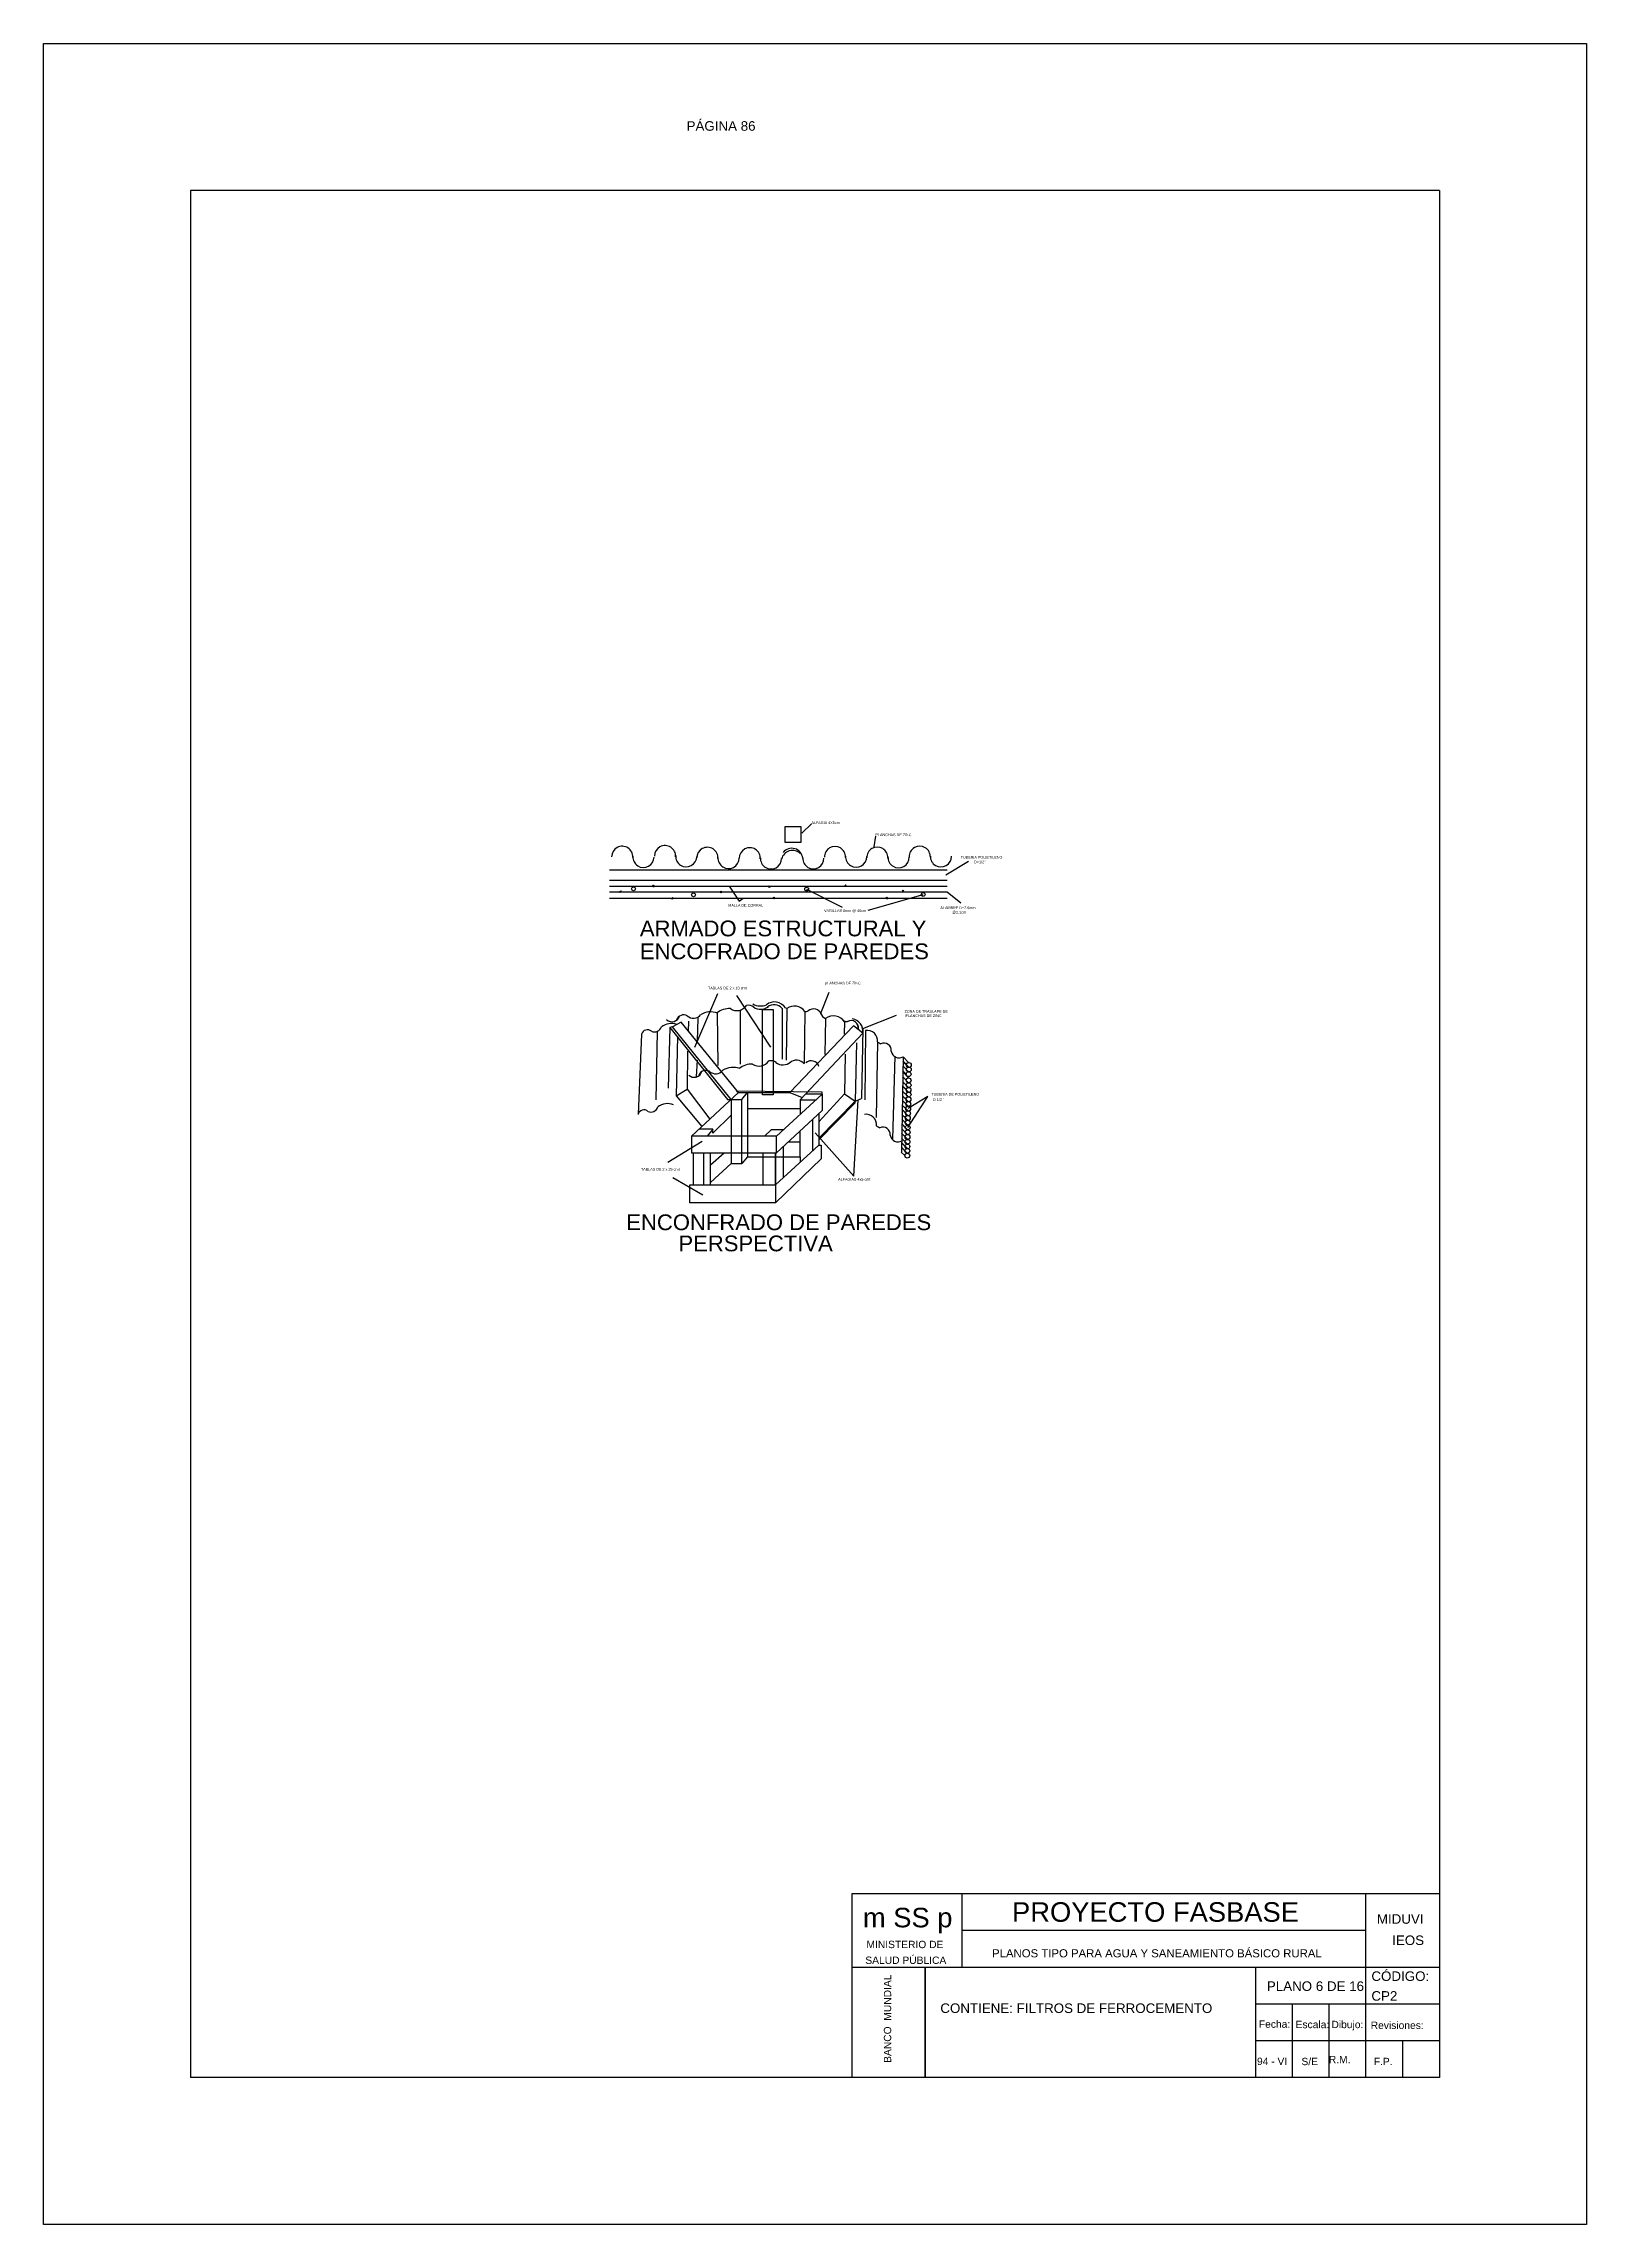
# Model space of a CAD drawing. Header units: metres. Extents: x 1959 to 4131, y 3282 to 4313.
# Drawn here: x 2841.68 to 2862.68, y 4281.15 to 4310.85 of the extents above; entities that cross this region are included whole.
import ezdxf
from ezdxf.enums import TextEntityAlignment as Align

# ---------------------------------------------------------------- set-up
doc = ezdxf.new("R2010")
doc.units = ezdxf.units.M
doc.linetypes.add('ACAD_ISO02W100', pattern=[15, 12, -3])
doc.layers.add('Dibujo', color=7, linetype='Continuous')
doc.styles.add('Annotative', font='arial.ttf')
doc.styles.get("Standard").update_dxf_attribs({"font": 'arial.ttf'})

msp = doc.modelspace()

# ---------------------------------------------------------------- linework, layer by layer
for p, q in [((2852.13, 4300.222), (2851.998, 4300.095)), ((2853.002, 4300.056), (2852.978, 4299.911)), ((2854.267, 4299.709), (2853.959, 4299.524)), ((2849.383, 4299.596), (2853.976, 4299.596)), ((2849.383, 4299.455), (2853.976, 4299.455)), ((2849.383, 4299.376), (2853.976, 4299.376)), ((2849.965, 4299.367), (2849.989, 4299.388)), ((2849.965, 4299.366), (2849.989, 4299.387)), ((2849.968, 4299.388), (2849.988, 4299.365)), ((2849.968, 4299.387), (2849.988, 4299.363)), ((2851.01, 4299.376), (2851.145, 4299.17)), ((2851.545, 4299.36), (2851.569, 4299.381)), ((2851.548, 4299.381), (2851.568, 4299.358)), ((2852.581, 4299.371), (2852.605, 4299.392)), ((2852.584, 4299.392), (2852.604, 4299.369)), ((2849.383, 4299.297), (2853.976, 4299.297)), ((2849.383, 4299.212), (2853.976, 4299.212)), ((2849.519, 4299.291), (2849.543, 4299.312)), ((2849.522, 4299.313), (2849.542, 4299.289)), ((2850.226, 4299.201), (2850.25, 4299.222)), ((2850.229, 4299.222), (2850.25, 4299.199)), ((2850.886, 4299.288), (2850.91, 4299.309)), ((2850.889, 4299.309), (2850.91, 4299.286)), ((2851.145, 4299.17), (2851.202, 4299.212)), ((2851.606, 4299.205), (2851.63, 4299.226)), ((2851.609, 4299.226), (2851.63, 4299.203)), ((2852.065, 4299.336), (2852.547, 4299.09)), ((2852.903, 4299.047), (2853.652, 4299.261)), ((2853.141, 4299.201), (2853.165, 4299.223)), ((2853.143, 4299.223), (2853.164, 4299.199)), ((2853.364, 4299.299), (2853.389, 4299.32)), ((2853.367, 4299.32), (2853.388, 4299.297)), ((2853.976, 4299.297), (2854.166, 4299.149))]:
    msp.add_line(p, q)
msp.add_lwpolyline([(2851.775, 4300.188), (2851.985, 4300.188), (2851.985, 4299.971), (2851.775, 4299.971)], close=True)
for centre in [(2849.708, 4299.338), (2850.525, 4299.256), (2852.065, 4299.336), (2853.652, 4299.261)]:
    msp.add_circle(centre, 0.0259)
for centre, radius, start, end in [((2849.555, 4299.775), 0.144, 356.2442, 180), ((2849.844, 4299.773), 0.144, 176.2442, 359.302), ((2850.138, 4299.784), 0.144, 356.2442, 180), ((2850.426, 4299.781), 0.144, 176.2442, 359.302), ((2850.714, 4299.76), 0.144, 356.2442, 180), ((2851.002, 4299.758), 0.144, 176.2442, 359.302), ((2851.291, 4299.755), 0.144, 356.2442, 180), ((2851.58, 4299.753), 0.144, 176.2442, 359.302), ((2851.871, 4299.712), 0.15, 44.7617, 167.5434), ((2851.863, 4299.741), 0.15, 4.9804, 142.4817), ((2852.157, 4299.754), 0.144, 177.7521, 0.8099), ((2852.451, 4299.772), 0.144, 357.7521, 181.5079), ((2852.739, 4299.778), 0.144, 177.7521, 0.8099), ((2853.027, 4299.764), 0.144, 357.7521, 181.5079), ((2853.316, 4299.769), 0.144, 177.7521, 0.8099), ((2853.605, 4299.775), 0.144, 357.7521, 181.5079), ((2853.893, 4299.78), 0.144, 177.7521, 0.8099)]:
    msp.add_arc(centre, radius, start, end)
at = {"layer": 'Dibujo', "color": 0, "linetype": 'ByBlock'}
for p, q in [((2841.679, 4310.85), (2862.679, 4310.85)), ((2841.679, 4281.15), (2841.679, 4310.85)), ((2841.679, 4310.85), (2844.679, 4310.85)), ((2841.679, 4310.85), (2844.179, 4310.85)), ((2862.679, 4310.85), (2862.679, 4281.15)), ((2843.679, 4308.85), (2843.679, 4283.15)), ((2860.679, 4308.85), (2843.679, 4308.85)), ((2860.679, 4308.85), (2860.679, 4283.15)), ((2850.85, 4297.909), (2850.539, 4297.179)), ((2851.578, 4297.183), (2851.115, 4297.888)), ((2852.257, 4297.645), (2852.373, 4297.93)), ((2850.846, 4297.649), (2850.854, 4296.932)), ((2851.162, 4297.682), (2851.158, 4296.952)), ((2851.466, 4297.694), (2851.61, 4297.694)), ((2851.466, 4296.531), (2851.466, 4297.694)), ((2851.61, 4297.694), (2851.61, 4296.531)), ((2851.73, 4297.711), (2851.73, 4297.021)), ((2851.795, 4297.708), (2851.787, 4297.006)), ((2852.039, 4297.67), (2852.032, 4296.962)), ((2852.831, 4297.435), (2853.288, 4297.616)), ((2849.819, 4297.358), (2849.77, 4296.267)), ((2850.029, 4297.391), (2850.013, 4296.464)), ((2850.205, 4297.448), (2850.181, 4296.624)), ((2850.24, 4297.46), (2850.205, 4297.448)), ((2850.205, 4297.448), (2850.987, 4296.47)), ((2850.359, 4297.521), (2850.24, 4297.46)), ((2851.036, 4296.47), (2850.24, 4297.46)), ((2850.308, 4297.333), (2850.288, 4296.518)), ((2851.136, 4296.563), (2850.359, 4297.521)), ((2850.456, 4297.538), (2850.452, 4297.395)), ((2850.583, 4297.579), (2850.575, 4297.264)), ((2852.703, 4297.473), (2851.836, 4296.563)), ((2852.05, 4296.544), (2852.831, 4297.371)), ((2852.323, 4297.574), (2852.312, 4297.083)), ((2852.58, 4297.526), (2852.578, 4297.361)), ((2852.831, 4297.371), (2852.703, 4297.473)), ((2852.763, 4297.485), (2852.772, 4297.414)), ((2852.831, 4297.435), (2852.81, 4296.481)), ((2852.867, 4297.41), (2852.855, 4296.466)), ((2850.444, 4297.129), (2850.439, 4296.608)), ((2850.575, 4297.005), (2850.563, 4296.776)), ((2852.591, 4297.088), (2852.581, 4296.547)), ((2852.742, 4297.239), (2852.726, 4296.448)), ((2853.031, 4297.254), (2853.013, 4296.223)), ((2853.264, 4297.058), (2853.235, 4295.928)), ((2853.377, 4297.052), (2853.355, 4295.758)), ((2853.377, 4297.052), (2853.456, 4296.971)), ((2853.372, 4296.863), (2853.421, 4296.815)), ((2853.372, 4296.78), (2853.421, 4296.731)), ((2853.372, 4296.714), (2853.421, 4296.666)), ((2853.374, 4296.988), (2853.423, 4296.939)), ((2853.374, 4296.927), (2853.423, 4296.878)), ((2853.374, 4296.927), (2853.453, 4296.847)), ((2853.374, 4296.844), (2853.453, 4296.764)), ((2853.374, 4296.778), (2853.453, 4296.698)), ((2853.374, 4296.712), (2853.453, 4296.632)), ((2853.377, 4296.991), (2853.456, 4296.911)), ((2850.288, 4296.518), (2850.439, 4296.608)), ((2850.288, 4296.518), (2850.639, 4296.102)), ((2850.439, 4296.608), (2850.746, 4296.201)), ((2850.439, 4296.608), (2850.746, 4296.201)), ((2850.499, 4295.972), (2851.136, 4296.563)), ((2850.987, 4296.47), (2851.036, 4296.47)), ((2851.036, 4296.47), (2851.183, 4296.47)), ((2851.036, 4296.47), (2851.036, 4295.972)), ((2852.278, 4296.568), (2851.111, 4296.582)), ((2851.111, 4296.582), (2851.136, 4296.563)), ((2851.136, 4296.563), (2851.836, 4296.563)), ((2851.183, 4296.47), (2851.26, 4296.563)), ((2851.183, 4295.598), (2851.183, 4296.47)), ((2851.26, 4296.563), (2851.26, 4295.688)), ((2851.61, 4296.531), (2851.466, 4296.531)), ((2851.654, 4295.972), (2852.278, 4296.544)), ((2851.836, 4296.563), (2852.003, 4296.495)), ((2852.05, 4296.544), (2851.975, 4296.467)), ((2851.975, 4296.467), (2851.975, 4296.266)), ((2851.975, 4296.467), (2852.194, 4296.467)), ((2852.278, 4296.544), (2852.05, 4296.544)), ((2852.233, 4296.167), (2852.581, 4296.547)), ((2852.726, 4296.448), (2852.233, 4295.944)), ((2852.233, 4295.919), (2852.725, 4296.423)), ((2852.278, 4296.544), (2852.278, 4296.568)), ((2852.278, 4296.544), (2852.278, 4296.321)), ((2852.581, 4296.547), (2852.726, 4296.448)), ((2852.707, 4295.424), (2852.768, 4296.464)), ((2852.725, 4296.423), (2852.726, 4296.448)), ((2852.726, 4296.448), (2852.81, 4296.481)), ((2853.368, 4296.458), (2853.416, 4296.409)), ((2853.368, 4296.458), (2853.447, 4296.378)), ((2853.37, 4296.521), (2853.419, 4296.472)), ((2853.37, 4296.521), (2853.449, 4296.441)), ((2853.372, 4296.649), (2853.421, 4296.6)), ((2853.372, 4296.585), (2853.421, 4296.536)), ((2853.372, 4296.585), (2853.451, 4296.505)), ((2853.374, 4296.649), (2853.453, 4296.569)), ((2853.441, 4296.088), (2853.715, 4296.51)), ((2853.715, 4296.51), (2853.447, 4296.345)), ((2851.036, 4296.254), (2850.786, 4296.013)), ((2851.26, 4296.345), (2851.975, 4296.347)), ((2852.278, 4296.321), (2851.654, 4295.742)), ((2852.143, 4296.195), (2852.143, 4295.764)), ((2852.233, 4296.28), (2852.233, 4295.846)), ((2853.36, 4296.203), (2853.408, 4296.154)), ((2853.36, 4296.137), (2853.408, 4296.088)), ((2853.361, 4296.136), (2853.44, 4296.056)), ((2853.362, 4296.267), (2853.41, 4296.218)), ((2853.362, 4296.267), (2853.441, 4296.187)), ((2853.362, 4296.201), (2853.441, 4296.121)), ((2853.364, 4296.331), (2853.412, 4296.282)), ((2853.364, 4296.331), (2853.443, 4296.25)), ((2853.366, 4296.394), (2853.414, 4296.345)), ((2853.366, 4296.394), (2853.445, 4296.314)), ((2850.177, 4295.616), (2850.645, 4295.901)), ((2850.499, 4295.972), (2850.499, 4295.742)), ((2851.654, 4295.972), (2850.499, 4295.972)), ((2850.786, 4296.064), (2850.598, 4296.064)), ((2850.786, 4296.064), (2850.709, 4295.972)), ((2850.786, 4296.013), (2850.786, 4296.064)), ((2851.036, 4295.972), (2851.036, 4295.598)), ((2851.582, 4296.056), (2851.492, 4295.972)), ((2851.745, 4296.056), (2851.582, 4296.056)), ((2851.642, 4295.309), (2852.233, 4295.846)), ((2851.654, 4295.742), (2851.654, 4295.972)), ((2851.745, 4295.826), (2851.745, 4295.403)), ((2851.975, 4295.887), (2851.811, 4295.887)), ((2851.975, 4295.688), (2851.975, 4296.04)), ((2852.179, 4296.015), (2852.707, 4295.424)), ((2852.233, 4295.846), (2852.265, 4295.846)), ((2852.265, 4295.846), (2852.265, 4295.661)), ((2853.355, 4295.819), (2853.403, 4295.77)), ((2853.356, 4295.878), (2853.404, 4295.83)), ((2853.356, 4295.818), (2853.435, 4295.737)), ((2853.357, 4296.009), (2853.405, 4295.96)), ((2853.357, 4295.943), (2853.405, 4295.894)), ((2853.357, 4295.882), (2853.436, 4295.802)), ((2853.358, 4295.942), (2853.437, 4295.862)), ((2853.359, 4296.072), (2853.407, 4296.024)), ((2853.359, 4296.072), (2853.438, 4295.992)), ((2853.359, 4296.007), (2853.438, 4295.927)), ((2850.499, 4295.742), (2851.654, 4295.742)), ((2850.519, 4295.742), (2850.519, 4295.309)), ((2850.664, 4295.309), (2850.664, 4295.742)), ((2850.757, 4295.309), (2850.757, 4295.742)), ((2850.757, 4295.578), (2850.941, 4295.742)), ((2851.036, 4295.598), (2850.757, 4295.341)), ((2851.036, 4295.598), (2851.183, 4295.598)), ((2851.26, 4295.688), (2851.183, 4295.598)), ((2851.26, 4295.688), (2851.473, 4295.688)), ((2851.473, 4295.309), (2851.473, 4295.742)), ((2851.473, 4295.688), (2851.975, 4295.688)), ((2851.642, 4295.309), (2851.642, 4295.742)), ((2851.642, 4295.742), (2851.642, 4295.063)), ((2852.265, 4295.661), (2851.642, 4295.063)), ((2851.975, 4295.688), (2851.975, 4295.612)), ((2853.354, 4295.754), (2853.402, 4295.705)), ((2850.244, 4295.407), (2850.654, 4295.172)), ((2850.474, 4295.063), (2850.474, 4295.309)), ((2850.474, 4295.309), (2850.519, 4295.309)), ((2850.519, 4295.309), (2850.664, 4295.309)), ((2850.664, 4295.309), (2850.757, 4295.309)), ((2850.757, 4295.309), (2851.473, 4295.309)), ((2851.473, 4295.309), (2851.642, 4295.309)), ((2851.642, 4295.063), (2850.474, 4295.063)), ((2852.679, 4285.65), (2852.679, 4283.15)), ((2860.679, 4285.65), (2852.679, 4285.65)), ((2854.179, 4285.65), (2854.179, 4284.65)), ((2859.679, 4283.15), (2859.679, 4285.65)), ((2859.679, 4285.15), (2854.179, 4285.15)), ((2860.679, 4284.65), (2852.679, 4284.65)), ((2853.679, 4284.65), (2853.679, 4283.15)), ((2853.679, 4283.15), (2853.679, 4284.65)), ((2858.179, 4283.15), (2858.179, 4284.65)), ((2860.679, 4284.15), (2858.179, 4284.15)), ((2858.679, 4283.15), (2858.679, 4284.15)), ((2859.179, 4283.15), (2859.179, 4284.15)), ((2860.679, 4283.65), (2858.179, 4283.65)), ((2860.179, 4283.15), (2860.179, 4283.65)), ((2860.679, 4283.15), (2843.679, 4283.15)), ((2862.679, 4281.15), (2841.679, 4281.15))]:
    msp.add_line(p, q, dxfattribs=at)
for centre in [(2853.453, 4296.814), (2853.453, 4296.731), (2853.456, 4296.939), (2853.456, 4296.878), (2853.449, 4296.408), (2853.451, 4296.472), (2853.453, 4296.665), (2853.453, 4296.599), (2853.453, 4296.536), (2853.441, 4296.154), (2853.441, 4296.088), (2853.443, 4296.217), (2853.445, 4296.281), (2853.447, 4296.345), (2853.437, 4295.829), (2853.438, 4295.959), (2853.438, 4295.894), (2853.44, 4296.023), (2853.435, 4295.705), (2853.436, 4295.769)]:
    msp.add_circle(centre, 0.0329, dxfattribs=at)
for centre, radius, start, end in [((2850.232, 4297.637), 0.108, 226.353, 343.841), ((2850.391, 4297.519), 0.103, 61.2678, 159.825), ((2850.525, 4297.698), 0.122, 226.2287, 322.874), ((2850.761, 4297.395), 0.268, 70.1113, 121.2031), ((2851.014, 4297.436), 0.272, 87.2457, 128.3331), ((2850.783, 4297.805), 0.172, 291.5167, 293.6394), ((2851.115, 4297.837), 0.157, 235.8909, 326.446), ((2851.271, 4297.626), 0.127, 53.1739, 101.1587), ((2851.437, 4297.944), 0.201, 239.4027, 293.7176), ((2851.44, 4297.861), 0.163, 233.3963, 310.0377), ((2851.628, 4297.62), 0.178, 33.5553, 128.218), ((2851.624, 4297.622), 0.139, 39.6906, 130.4667), ((2851.808, 4297.828), 0.115, 253.7347, 267.8738), ((2851.897, 4297.562), 0.179, 37.1607, 124.9155), ((2852.051, 4297.766), 0.0976, 263.3875, 292.2187), ((2852.16, 4297.596), 0.108, 17.2607, 132.5886), ((2852.365, 4297.679), 0.114, 197.5305, 248.1122), ((2852.429, 4297.427), 0.181, 33.1314, 125.8237), ((2849.899, 4297.336), 0.0835, 49.2501, 164.8758), ((2849.995, 4297.488), 0.0976, 244.9486, 343.1037), ((2850.222, 4297.284), 0.22, 148.8588, 151.0038), ((2850.222, 4297.284), 0.22, 69.3406, 127.2373), ((2852.61, 4297.61), 0.0783, 214.1702, 301.7296), ((2852.671, 4297.448), 0.0968, 345.5715, 119.6157), ((2852.657, 4297.397), 0.175, 350.9593, 80.64), ((2852.889, 4297.269), 0.142, 354.0011, 99.1855), ((2851.573, 4296.87), 0.127, 53.1739, 101.1587), ((2851.926, 4296.865), 0.139, 39.6906, 130.4667), ((2852.128, 4296.889), 0.108, 17.2607, 132.5886), ((2853.154, 4297.417), 0.204, 232.8902, 247.3335), ((2853.118, 4297.139), 0.0995, 352.8722, 115.6045), ((2853.322, 4297.142), 0.106, 188.6129, 301.0498), ((2850.534, 4296.88), 0.108, 226.353, 343.841), ((2850.693, 4296.763), 0.103, 61.2678, 159.825), ((2850.827, 4296.941), 0.122, 226.2287, 322.874), ((2851.063, 4296.639), 0.268, 70.1113, 121.2031), ((2851.317, 4296.679), 0.272, 87.2457, 128.3331), ((2851.418, 4297.081), 0.157, 235.8909, 326.446), ((2851.742, 4297.104), 0.163, 233.3963, 310.0377), ((2850.174, 4296.193), 0.22, 69.3406, 127.2373), ((2849.851, 4296.245), 0.0835, 49.2501, 164.8758), ((2849.947, 4296.396), 0.0976, 244.9486, 343.1037), ((2852.875, 4296.126), 0.142, 354.0011, 99.1855), ((2853.14, 4296.274), 0.204, 232.8902, 247.3335), ((2853.104, 4295.995), 0.0995, 352.8722, 115.6045), ((2853.308, 4295.999), 0.106, 188.6129, 301.0498)]:
    msp.add_arc(centre, radius, start, end, dxfattribs=at)

# ---------------------------------------------------------------- texts
for s, height, p in [('ALFAGIA 4X5cm', 0.03629, (2852.13, 4300.222)), ('PLANCHAS DE ZINC', 0.03629, (2853.002, 4300.056)), ('TUBERIA POLIETILENO', 0.03629, (2854.163, 4299.751)), ('D=1/2"', 0.0363, (2854.345, 4299.686)), ('MALLA DE CORRAL', 0.03629, (2850.998, 4299.095)), ('ALAMBRE D=2.5mm', 0.03629, (2853.886, 4299.062)), ('VARILLAS 8mm @ 40cm', 0.03629, (2852.303, 4299.024)), ('@2.1cm', 0.0363, (2854.047, 4299.002)), ('TABLAS DE 2 x 10 cmt', 0.03629, (2850.722, 4297.969)), ('pLANCHAS DE ZINC', 0.03629, (2852.318, 4298.036)), ('ZONA DE TRASLAPE DE', 0.03629, (2853.397, 4297.651)), (' PLANCHAS DE ZINC ', 0.03629, (2853.397, 4297.593)), ('TUBERIA DE POLIETILENO', 0.03629, (2853.764, 4296.523)), ("D 1/2 ''", 0.0363, (2853.785, 4296.45)), ('TABLAS DE 2 x 25 cmt', 0.03629, (2849.809, 4295.501)), ('ALFAGIAS 4x5 cmt', 0.03629, (2852.494, 4295.364)), ('m SS p', 0.2662, (2852.831, 4285.195)), ('PROYECTO FASBASE', 0.26624, (2854.861, 4285.271)), ('PLANOS TIPO PARA AGUA Y SANEAMIENTO BÁSICO RURAL', 0.11076, (2854.589, 4284.786))]:
    msp.add_text(s, height=height, dxfattribs=at).set_placement(p)
at = {"layer": 'Dibujo', "linetype": 'ACAD_ISO02W100'}
for s, p in [('ARMADO ESTRUCTURAL Y', (2849.795, 4298.692)), ('ENCOFRADO DE PAREDES', (2849.795, 4298.38)), ('ENCONFRADO DE PAREDES ', (2849.61, 4294.69)), ('PERSPECTIVA', (2850.32, 4294.402))]:
    msp.add_text(s, height=0.21478, dxfattribs=at).set_placement(p)
at = {"layer": 'Dibujo', "color": 0, "linetype": 'ByBlock', "style": 'Annotative'}
for s, p in [('MIDUVI', (2859.827, 4285.244)), ('IEOS', (2860.036, 4284.954)), ('CÓDIGO:', (2859.753, 4284.465)), ('PLANO 6 DE 16', (2858.33, 4284.329)), ('CP2', (2859.753, 4284.196)), ('CONTIENE: FILTROS DE FERROCEMENTO', (2853.885, 4284.029))]:
    msp.add_text(s, height=0.13, dxfattribs=at).set_placement(p)
at = {"layer": 'Dibujo', "color": 0, "linetype": 'ByBlock'}
for s, p in [('SALUD PÚBLICA', (2853.415, 4284.697)), ('MINISTERIO DE', (2853.403, 4284.912)), ('Fecha:', (2858.434, 4283.827)), ('Escala:', (2858.95, 4283.822)), ('Dibujo:', (2859.426, 4283.822)), ('Revisiones:', (2860.104, 4283.811)), ('94 - VI', (2858.401, 4283.32)), ('S/E', (2858.913, 4283.318)), ('R.M.', (2859.321, 4283.345)), ('F.P.', (2859.913, 4283.318))]:
    msp.add_text(s, height=0.1, dxfattribs=at).set_placement(p, align=Align.CENTER)
msp.add_text('BANCO  MUNDIAL', height=0.1, rotation=90, dxfattribs=at).set_placement((2853.216, 4283.951), align=Align.CENTER)
at = {"layer": 'Dibujo', "color": 0, "linetype": 'ByBlock', "insert": (2850.431, 4309.793), "char_height": 0.13, "width": 2.90393, "attachment_point": 1}
msp.add_mtext('PÁGINA 86', dxfattribs=at)

doc.saveas('drawing.dxf')
